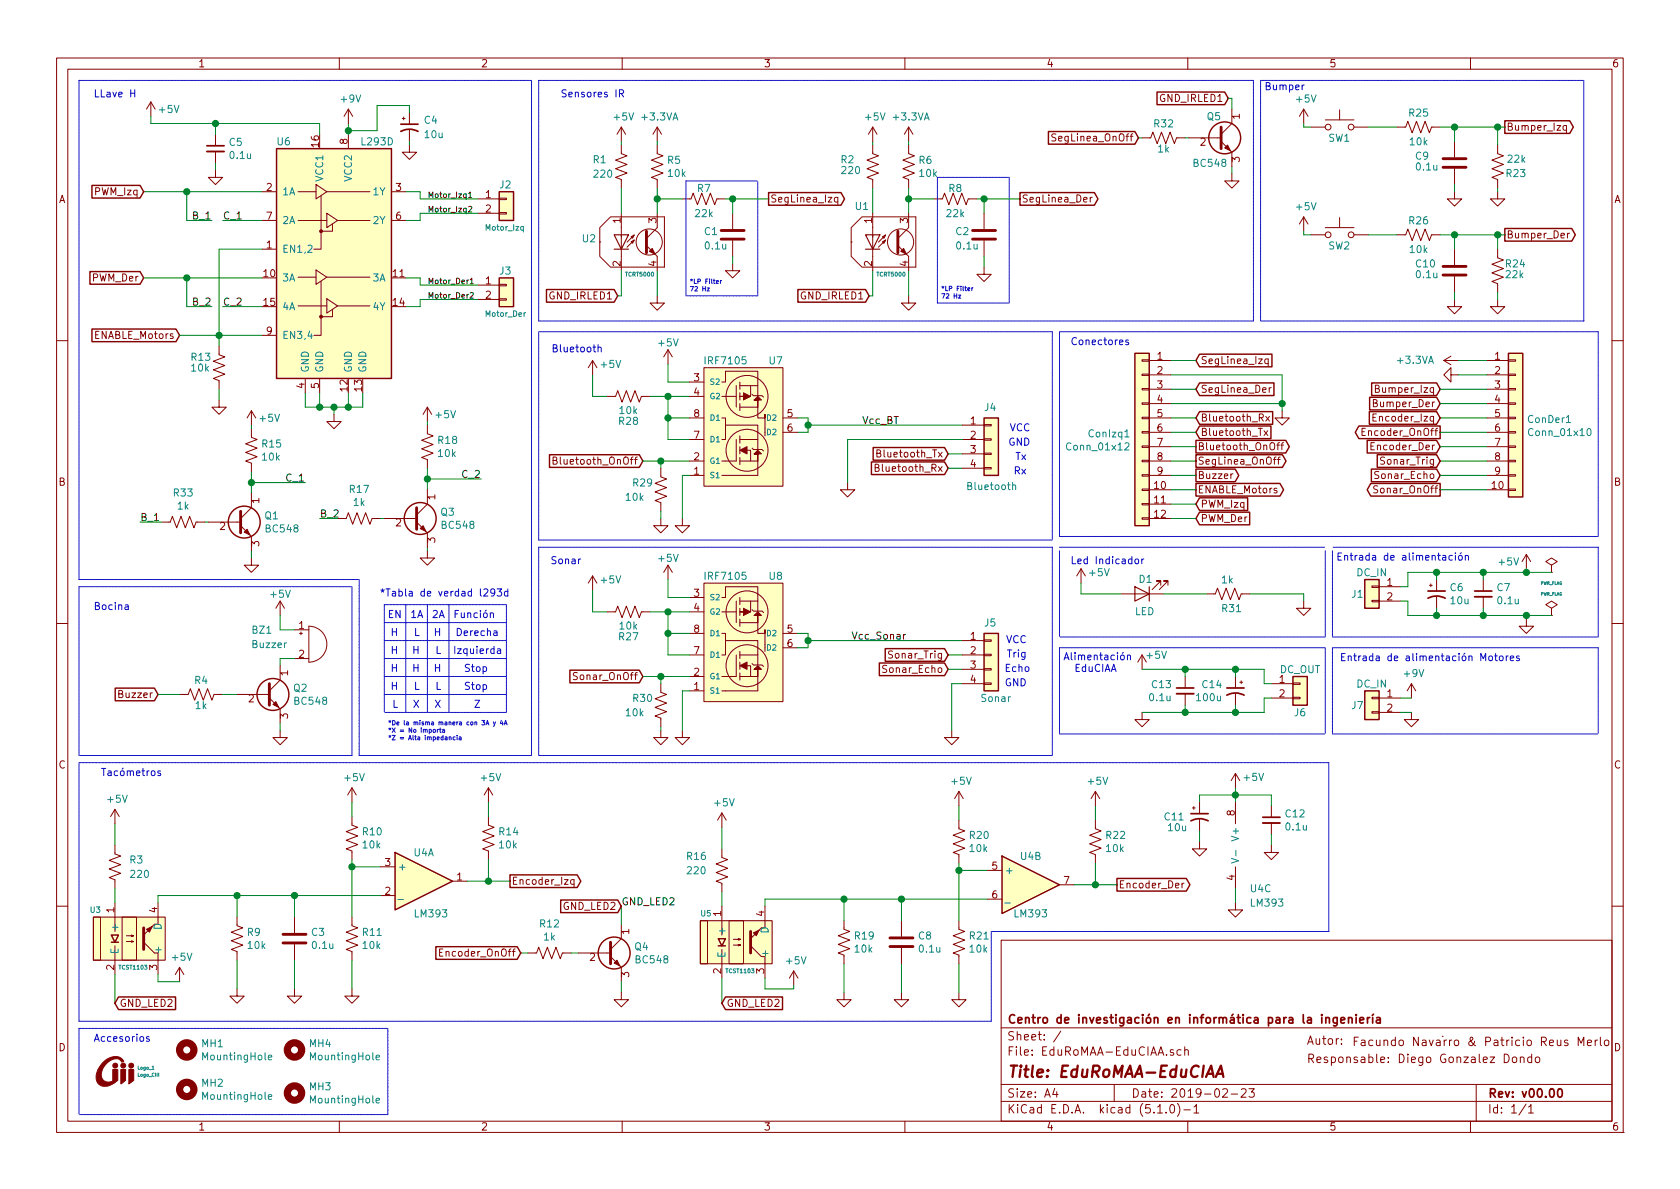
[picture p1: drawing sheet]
<svg xmlns="http://www.w3.org/2000/svg" width="297mm" height="210mm" viewBox="0 0 297 210" stroke-linecap="round" stroke-linejoin="round" font-family="sans-serif">
<defs><g id="words">
<text font-size="2.8" fill="#840000" x="178" y="190.5">Title: EduRoMAA-EduCIAA</text>
<g font-size="2.1" fill="#840000">
<text x="178" y="184">Sheet: /</text>
<text x="178" y="181">Centro de investigación en informática para la ingeniería</text>
<text x="231" y="184.8">Autor:</text>
<text x="239" y="185">Facundo Navarro &amp; Patricio Reus Merlo</text>
<text x="178" y="186.7">File: EduRoMAA-EduCIAA.sch</text>
<text x="231" y="188">Responsable:</text>
<text x="247" y="188">Diego Gonzalez Dondo</text>
<text x="178" y="196.9">KiCad E.D.A. kicad (5.1.0)-1</text>
<text x="178" y="194.1">Size: A4</text>
<text x="200" y="194.1">Date: 2019-02-23</text>
<text x="263" y="194.1">Rev: v00.00</text>
<text x="263" y="196.9">Id: 1/1</text>
</g>
<g font-size="1.8" fill="#840000">
<text x="35" y="11.9">1</text>
<text x="85" y="11.9">2</text>
<text x="135" y="11.9">3</text>
<text x="185" y="11.9">4</text>
<text x="235" y="11.9">5</text>
<text x="285" y="11.9">6</text>
<text x="205.2" y="18">GND_IRLED1</text>
<text x="219.2" y="21.1" transform="rotate(-90 219.2 21.1)">1</text>
<text x="266.3" y="23.1">Bumper_Izq</text>
<text x="56.4" y="26" transform="rotate(-90 56.4 26)">16</text>
<text x="61.5" y="25.5" transform="rotate(-90 61.5 25.5)">8</text>
<text x="186.6" y="25">SegLinea_OnOff</text>
<text x="212.2" y="25.8">2</text>
<text x="219.2" y="28.7" transform="rotate(-90 219.2 28.7)">3</text>
<text x="10.4" y="35.9">A</text>
<text x="16.8" y="34.5">PWM_Izq</text>
<text x="47.1" y="33.8">2</text>
<text x="70" y="33.8">3</text>
<text x="85.9" y="35">1</text>
<text x="136.1" y="35.8">SegLinea_Izq</text>
<text x="180.6" y="35.8">SegLinea_Der</text>
<text x="285.4" y="35.9">A</text>
<text x="47.1" y="38.9">7</text>
<text x="70" y="38.9">6</text>
<text x="85.9" y="37.6">2</text>
<text x="109.7" y="39.5" transform="rotate(-90 109.7 39.5)">1</text>
<text x="116.1" y="39.5" transform="rotate(-90 116.1 39.5)">3</text>
<text x="154.2" y="39.5" transform="rotate(-90 154.2 39.5)">1</text>
<text x="160.5" y="39.5" transform="rotate(-90 160.5 39.5)">3</text>
<text x="47.1" y="43.9">1</text>
<text x="109.7" y="47.1" transform="rotate(-90 109.7 47.1)">2</text>
<text x="116.1" y="47.1" transform="rotate(-90 116.1 47.1)">4</text>
<text x="154.2" y="47.1" transform="rotate(-90 154.2 47.1)">2</text>
<text x="160.5" y="47.1" transform="rotate(-90 160.5 47.1)">4</text>
<text x="266.3" y="42.2">Bumper_Der</text>
<text x="16.4" y="49.8">PWM_Der</text>
<text x="46.7" y="49">10</text>
<text x="69.5" y="49">11</text>
<text x="85.9" y="50.3">1</text>
<text x="85.9" y="52.8">2</text>
<text x="97.2" y="53">GND_IRLED1</text>
<text x="141.7" y="53">GND_IRLED1</text>
<text x="16.8" y="59.9">ENABLE_Motors</text>
<text x="46.7" y="54.1">15</text>
<text x="47.1" y="59.2">9</text>
<text x="69.5" y="54.1">14</text>
<text x="204.6" y="63.6">1</text>
<text x="212.2" y="64.4">SegLinea_Izq</text>
<text x="264.3" y="63.6">1</text>
<text x="53.8" y="68.7" transform="rotate(-90 53.8 68.7)">4</text>
<text x="56.4" y="68.7" transform="rotate(-90 56.4 68.7)">5</text>
<text x="61.5" y="69.2" transform="rotate(-90 61.5 69.2)">12</text>
<text x="64" y="69.2" transform="rotate(-90 64 69.2)">13</text>
<text x="122.7" y="67.4">3</text>
<text x="122.7" y="70">4</text>
<text x="204.6" y="66.2">2</text>
<text x="204.6" y="68.7">3</text>
<text x="204.6" y="71.2">4</text>
<text x="212.2" y="69.5">SegLinea_Der</text>
<text x="243.7" y="69.5">Bumper_Izq</text>
<text x="264.3" y="66.2">2</text>
<text x="264.3" y="68.7">3</text>
<text x="264.3" y="71.2">4</text>
<text x="122.7" y="77.6">7</text>
<text x="122.7" y="73.8">8</text>
<text x="139.2" y="73.8">5</text>
<text x="139.2" y="76.3">6</text>
<text x="171.6" y="75.1">1</text>
<text x="171.6" y="77.6">2</text>
<text x="204.6" y="73.8">5</text>
<text x="204.6" y="76.3">6</text>
<text x="212.2" y="77.1">Bluetooth_Tx</text>
<text x="212.2" y="74.5">Bluetooth_Rx</text>
<text x="241.3" y="77.1">Encoder_OnOff</text>
<text x="243.2" y="72">Bumper_Der</text>
<text x="243.3" y="74.5">Encoder_Izq</text>
<text x="264.3" y="73.8">5</text>
<text x="264.3" y="76.3">6</text>
<text x="98.6" y="82.2">Bluetooth_OnOff</text>
<text x="122.7" y="83.9">1</text>
<text x="122.7" y="81.4">2</text>
<text x="155.3" y="83.4">Bluetooth_Rx</text>
<text x="155.5" y="80.9">Bluetooth_Tx</text>
<text x="171.6" y="80.1">3</text>
<text x="171.6" y="82.7">4</text>
<text x="204.6" y="78.9">7</text>
<text x="204.6" y="81.4">8</text>
<text x="204.6" y="83.9">9</text>
<text x="211.7" y="79.6">Bluetooth_OnOff</text>
<text x="211.7" y="82.2">SegLinea_OnOff</text>
<text x="242.8" y="79.6">Encoder_Der</text>
<text x="244.5" y="82.2">Sonar_Trig</text>
<text x="264.3" y="78.9">7</text>
<text x="264.3" y="81.4">8</text>
<text x="264.3" y="83.9">9</text>
<text x="10.4" y="85.9">B</text>
<text x="45.8" y="89" transform="rotate(-90 45.8 89)">1</text>
<text x="77" y="88.4" transform="rotate(-90 77 88.4)">1</text>
<text x="204.1" y="86.5">10</text>
<text x="204.1" y="89">11</text>
<text x="211.7" y="84.7">Buzzer</text>
<text x="211.7" y="87.2">ENABLE_Motors</text>
<text x="212.2" y="89.8">PWM_Izq</text>
<text x="243.4" y="87.2">Sonar_OnOff</text>
<text x="243.5" y="84.7">Sonar_Echo</text>
<text x="263.8" y="86.5">10</text>
<text x="285.4" y="85.9">B</text>
<text x="38.9" y="93.7">2</text>
<text x="70" y="93.1">2</text>
<text x="77" y="96" transform="rotate(-90 77 96)">3</text>
<text x="204.1" y="91.6">12</text>
<text x="212.2" y="92.3">PWM_Der</text>
<text x="45.8" y="96.6" transform="rotate(-90 45.8 96.6)">3</text>
<text x="122.7" y="105.5">3</text>
<text x="245.3" y="103.6">1</text>
<text x="245.3" y="106.2">2</text>
<text x="52.9" y="111.2">1</text>
<text x="122.7" y="108.1">4</text>
<text x="122.7" y="111.9">8</text>
<text x="139.2" y="111.9">5</text>
<text x="171.6" y="113.2">1</text>
<text x="50.9" y="119.5" transform="rotate(-90 50.9 119.5)">1</text>
<text x="52.9" y="116.3">2</text>
<text x="122.7" y="119.5">2</text>
<text x="122.7" y="115.7">7</text>
<text x="139.2" y="114.4">6</text>
<text x="156.5" y="119">Sonar_Echo</text>
<text x="157.5" y="116.5">Sonar_Trig</text>
<text x="171.6" y="115.7">2</text>
<text x="171.6" y="118.2">3</text>
<text x="21.4" y="123.4">Buzzer</text>
<text x="44" y="124.2">2</text>
<text x="101.9" y="120.3">Sonar_OnOff</text>
<text x="122.7" y="122">1</text>
<text x="171.6" y="120.8">4</text>
<text x="226.2" y="120.8">1</text>
<text x="226.2" y="123.3">2</text>
<text x="245.3" y="123.3">1</text>
<text x="245.3" y="125.9">2</text>
<text x="50.9" y="127.1" transform="rotate(-90 50.9 127.1)">3</text>
<text x="10.4" y="135.9">C</text>
<text x="285.4" y="135.9">C</text>
<text x="218.3" y="144.2" transform="rotate(-90 218.3 144.2)">8</text>
<text x="68.1" y="153.2">3</text>
<text x="80.8" y="155.7">1</text>
<text x="175.4" y="153.8">5</text>
<text x="218.3" y="155.7" transform="rotate(-90 218.3 155.7)">4</text>
<text x="20.2" y="161.4" transform="rotate(-90 20.2 161.4)">1</text>
<text x="27.8" y="161.4" transform="rotate(-90 27.8 161.4)">4</text>
<text x="68.1" y="158.2">2</text>
<text x="90.4" y="156.5">Encoder_Izq</text>
<text x="99.6" y="160.9">GND_LED2</text>
<text x="175.4" y="158.9">6</text>
<text x="188.1" y="156.3">7</text>
<text x="197.7" y="157.1">Encoder_Der</text>
<text x="111.3" y="165.2" transform="rotate(-90 111.3 165.2)">1</text>
<text x="127.5" y="162" transform="rotate(-90 127.5 162)">1</text>
<text x="135.1" y="162" transform="rotate(-90 135.1 162)">4</text>
<text x="20.2" y="171.5" transform="rotate(-90 20.2 171.5)">2</text>
<text x="27.8" y="171.5" transform="rotate(-90 27.8 171.5)">3</text>
<text x="78.2" y="169.2">Encoder_OnOff</text>
<text x="104.3" y="169.9">2</text>
<text x="111.3" y="172.8" transform="rotate(-90 111.3 172.8)">3</text>
<text x="127.5" y="172.2" transform="rotate(-90 127.5 172.2)">2</text>
<text x="135.1" y="172.2" transform="rotate(-90 135.1 172.2)">3</text>
<text x="21.1" y="178">GND_LED2</text>
<text x="128.4" y="178">GND_LED2</text>
<text x="10.4" y="185.9">D</text>
<text x="285.4" y="185.9">D</text>
<text x="35" y="199.9">1</text>
<text x="85" y="199.9">2</text>
<text x="135" y="199.9">3</text>
<text x="185" y="199.9">4</text>
<text x="235" y="199.9">5</text>
<text x="285" y="199.9">6</text>
</g>
<g font-size="1.8" fill="#0000c2">
<text x="16.5" y="17.2">LLave H</text>
<text x="99.1" y="17.2">Sensores IR</text>
<text x="223.5" y="15.9">Bumper</text>
<text x="98.4" y="62.3">Bluetooth</text>
<text x="189.2" y="61">Conectores</text>
<text x="178.5" y="76.3">VCC</text>
<text x="178.3" y="78.8">GND</text>
<text x="179.3" y="83.9">Rx</text>
<text x="179.6" y="81.4">Tx</text>
<text x="97.9" y="99.8">Sonar</text>
<text x="189.2" y="99.8">Led Indicador</text>
<text x="236.2" y="99.1">Entrada de alimentación</text>
<text x="16.5" y="107.9">Bocina</text>
<text x="71" y="105.5">*Tabla de verdad l293d</text>
<text x="68.7" y="109.3">EN</text>
<text x="69.2" y="112.5">H</text>
<text x="72.7" y="109.3">1A</text>
<text x="73.2" y="112.5">L</text>
<text x="76.5" y="109.3">2A</text>
<text x="76.8" y="112.5">H</text>
<text x="80.7" y="109.3">Función</text>
<text x="81.3" y="112.5">Derecha</text>
<text x="177.9" y="113.7">VCC</text>
<text x="69.2" y="115.6">H</text>
<text x="69.2" y="118.8">H</text>
<text x="73" y="115.6">H</text>
<text x="73" y="118.8">H</text>
<text x="76.8" y="118.8">H</text>
<text x="77" y="115.6">L</text>
<text x="81.1" y="115.6">Izquierda</text>
<text x="82.4" y="118.8">Stop</text>
<text x="177.9" y="118.8">Echo</text>
<text x="178.3" y="116.3">Trig</text>
<text x="188" y="116.8">Alimentación</text>
<text x="188.9" y="118.8">EduCIAA</text>
<text x="236.9" y="116.9">Entrada de alimentación Motores</text>
<text x="69.2" y="122">H</text>
<text x="69.4" y="125.2">L</text>
<text x="73.1" y="125.2">X</text>
<text x="73.2" y="122">L</text>
<text x="76.9" y="125.2">X</text>
<text x="77" y="122">L</text>
<text x="82.4" y="122">Stop</text>
<text x="84" y="125.2">Z</text>
<text x="177.7" y="121.4">GND</text>
<text x="17.8" y="137.2">Tacómetros</text>
<text x="16.5" y="184.2">Accesorios</text>
</g>
<g font-size="1.8" fill="#008484">
<text x="28.2" y="20">+5V</text>
<text x="60.4" y="18.1">+9V</text>
<text x="75.1" y="21.9">C4</text>
<text x="108.6" y="21.3">+5V</text>
<text x="113.6" y="21.3">+3.3VA</text>
<text x="153.1" y="21.3">+5V</text>
<text x="158.1" y="21.3">+3.3VA</text>
<text x="204.1" y="22.5">R32</text>
<text x="213.5" y="21.3">Q5</text>
<text x="229.3" y="18.1">+5V</text>
<text x="249.2" y="20.6">R25</text>
<text x="40.6" y="25.8">C5</text>
<text x="40.8" y="28.1">0.1u</text>
<text x="49" y="25.7">U6</text>
<text x="64" y="25.7">L293D</text>
<text x="75.2" y="24.4">10u</text>
<text x="104.9" y="28.9">R1</text>
<text x="118.1" y="29">R5</text>
<text x="148.7" y="28.9">R2</text>
<text x="162.5" y="29">R6</text>
<text x="204.8" y="27">1k</text>
<text x="211.2" y="29.5">BC548</text>
<text x="234.9" y="25.1">SW1</text>
<text x="249.4" y="25.7">10k</text>
<text x="250.3" y="28.2">C9</text>
<text x="266.6" y="28.8">22k</text>
<text x="49.9" y="34.5">1A</text>
<text x="57.1" y="32" transform="rotate(-90 57.1 32)">VCC1</text>
<text x="62.2" y="32" transform="rotate(-90 62.2 32)">VCC2</text>
<text x="66" y="34.5">1Y</text>
<text x="88.4" y="33.3">J2</text>
<text x="105.1" y="31.4">220</text>
<text x="118.2" y="31.3">10k</text>
<text x="123.3" y="34">R7</text>
<text x="148.9" y="30.8">220</text>
<text x="162.6" y="31.3">10k</text>
<text x="167.8" y="34">R8</text>
<text x="250.5" y="30.1">0.1u</text>
<text x="266.4" y="31.3">R23</text>
<text x="49.9" y="39.6">2A</text>
<text x="66" y="39.6">2Y</text>
<text x="123" y="38.4">22k</text>
<text x="124.6" y="41.6">C1</text>
<text x="151.3" y="37.1">U1</text>
<text x="167.4" y="38.4">22k</text>
<text x="169" y="41.6">C2</text>
<text x="229.3" y="37.2">+5V</text>
<text x="249.2" y="39.7">R26</text>
<text x="49.9" y="44.7">EN1,2</text>
<text x="103" y="42.8">U2</text>
<text x="124.8" y="44.1">0.1u</text>
<text x="169.2" y="44.1">0.1u</text>
<text x="234.9" y="44.1">SW2</text>
<text x="249.4" y="44.7">10k</text>
<text x="250.4" y="47.3">C10</text>
<text x="266.3" y="47.3">R24</text>
<text x="49.9" y="49.8">3A</text>
<text x="65.9" y="49.8">3A</text>
<text x="88.4" y="48.6">J3</text>
<text x="250.5" y="49.2">0.1u</text>
<text x="266.3" y="49.2">22k</text>
<text x="49.9" y="54.9">4A</text>
<text x="49.9" y="59.9">EN3,4</text>
<text x="66" y="54.9">4Y</text>
<text x="33.9" y="63.8">R13</text>
<text x="33.9" y="65.7">10k</text>
<text x="54.6" y="65.9" transform="rotate(-90 54.6 65.9)">GND</text>
<text x="57.1" y="65.9" transform="rotate(-90 57.1 65.9)">GND</text>
<text x="62.2" y="65.9" transform="rotate(-90 62.2 65.9)">GND</text>
<text x="64.8" y="65.9" transform="rotate(-90 64.8 65.9)">GND</text>
<text x="106.3" y="65.1">+5V</text>
<text x="116.5" y="61.3">+5V</text>
<text x="124.9" y="64.4">IRF7105</text>
<text x="136" y="64.4">U7</text>
<text x="247.2" y="64.3">+3.3VA</text>
<text x="46" y="74.6">+5V</text>
<text x="77.1" y="74">+5V</text>
<text x="109.5" y="75.1">R28</text>
<text x="109.6" y="73.2">10k</text>
<text x="174.1" y="72.7">J4</text>
<text x="192.7" y="77.3">ConIzq1</text>
<text x="270.3" y="74.8">ConDer1</text>
<text x="270.6" y="77.1">Conn_01x10</text>
<text x="46.4" y="79.1">R15</text>
<text x="46.4" y="81.5">10k</text>
<text x="77.5" y="78.5">R18</text>
<text x="77.5" y="80.8">10k</text>
<text x="188.9" y="79.6">Conn_01x12</text>
<text x="30.8" y="87.8">R33</text>
<text x="61.9" y="87.2">R17</text>
<text x="62.5" y="89.5">1k</text>
<text x="110.7" y="88.6">10k</text>
<text x="112" y="86">R29</text>
<text x="171.2" y="86.7">Bluetooth</text>
<text x="31.4" y="90.1">1k</text>
<text x="46.9" y="91.8">Q1</text>
<text x="47.1" y="94.2">BC548</text>
<text x="78" y="91.2">Q3</text>
<text x="78.2" y="93.5">BC548</text>
<text x="116.5" y="99.4">+5V</text>
<text x="192.7" y="101.9">+5V</text>
<text x="239.9" y="101.9">DC_IN</text>
<text x="265.1" y="100">+5V</text>
<text x="47.9" y="105.7">+5V</text>
<text x="106.3" y="103.2">+5V</text>
<text x="124.9" y="102.5">IRF7105</text>
<text x="136" y="102.5">U8</text>
<text x="201.4" y="103.1">D1</text>
<text x="216.1" y="103.2">1k</text>
<text x="239" y="105.7">J1</text>
<text x="256.4" y="104.5">C6</text>
<text x="256.6" y="106.9">10u</text>
<text x="264.7" y="104.5">C7</text>
<text x="264.9" y="106.9">0.1u</text>
<text x="44.6" y="112.1">BZ1</text>
<text x="109.5" y="113.2">R27</text>
<text x="109.6" y="111.3">10k</text>
<text x="174.1" y="110.8">J5</text>
<text x="200.6" y="108.8">LED</text>
<text x="216.1" y="108.2">R31</text>
<text x="44.7" y="114.6">Buzzer</text>
<text x="202.8" y="116.5">+5V</text>
<text x="226.2" y="119">DC_OUT</text>
<text x="248.3" y="119.7">+9V</text>
<text x="34.4" y="120.9">R4</text>
<text x="34.6" y="125.4">1k</text>
<text x="51.9" y="122.3">Q2</text>
<text x="52.2" y="124.6">BC548</text>
<text x="112" y="124.1">R30</text>
<text x="173.6" y="124.1">Sonar</text>
<text x="203.4" y="124">0.1u</text>
<text x="203.7" y="121.7">C13</text>
<text x="211.7" y="124">100u</text>
<text x="212.6" y="121.7">C14</text>
<text x="239" y="125.4">J7</text>
<text x="239.9" y="121.6">DC_IN</text>
<text x="110.7" y="126.7">10k</text>
<text x="228.9" y="126.7">J6</text>
<text x="19.1" y="142">+5V</text>
<text x="61" y="138.1">+5V</text>
<text x="85.1" y="138.1">+5V</text>
<text x="126.4" y="142.6">+5V</text>
<text x="168.3" y="138.8">+5V</text>
<text x="192.5" y="138.8">+5V</text>
<text x="220" y="138.1">+5V</text>
<text x="64.2" y="147.7">R10</text>
<text x="88.3" y="147.7">R14</text>
<text x="171.5" y="148.4">R20</text>
<text x="195.6" y="148.4">R22</text>
<text x="206" y="145.1">C11</text>
<text x="206.6" y="147">10u</text>
<text x="219.1" y="148.4" transform="rotate(-90 219.1 148.4)">V+</text>
<text x="227.4" y="144.5">C12</text>
<text x="227.5" y="146.9">0.1u</text>
<text x="23" y="152.7">R3</text>
<text x="23.2" y="155.2">220</text>
<text x="64.2" y="150">10k</text>
<text x="70.4" y="153.9">+</text>
<text x="73.2" y="151.4">U4A</text>
<text x="88.3" y="150">10k</text>
<text x="121.5" y="152.1">R16</text>
<text x="121.6" y="154.6">220</text>
<text x="171.5" y="150.7">10k</text>
<text x="177.7" y="154.6">+</text>
<text x="180.5" y="152.1">U4B</text>
<text x="195.7" y="150.7">10k</text>
<text x="70.4" y="159">_</text>
<text x="177.7" y="159.6">_</text>
<text x="221.1" y="157.8">U4C</text>
<text x="221.3" y="160.3">LM393</text>
<text x="21" y="164.2" transform="rotate(-90 21 164.2)">+</text>
<text x="28.6" y="164.5" transform="rotate(-90 28.6 164.5)">D</text>
<text x="43.8" y="165.5">R9</text>
<text x="43.9" y="167.8">10k</text>
<text x="55.1" y="165.5">C3</text>
<text x="55.3" y="167.8">0.1u</text>
<text x="64.2" y="165.5">R11</text>
<text x="64.2" y="167.8">10k</text>
<text x="73.5" y="162.2">LM393</text>
<text x="95.5" y="164">R12</text>
<text x="96.2" y="166.3">1k</text>
<text x="128.3" y="164.9" transform="rotate(-90 128.3 164.9)">+</text>
<text x="135.9" y="165.1" transform="rotate(-90 135.9 165.1)">D</text>
<text x="151.2" y="166.1">R19</text>
<text x="162.4" y="166.1">C8</text>
<text x="171.5" y="166.1">R21</text>
<text x="179.5" y="162.2">LM393</text>
<text x="21" y="168.8" transform="rotate(-90 21 168.8)">E</text>
<text x="28.6" y="168.8" transform="rotate(-90 28.6 168.8)">+</text>
<text x="30.5" y="169.9">+5V</text>
<text x="112.3" y="168">Q4</text>
<text x="112.5" y="170.4">BC548</text>
<text x="128.3" y="169.4" transform="rotate(-90 128.3 169.4)">E</text>
<text x="135.9" y="169.4" transform="rotate(-90 135.9 169.4)">+</text>
<text x="139.1" y="170.5">+5V</text>
<text x="151.2" y="168.4">10k</text>
<text x="162.6" y="168.4">0.1u</text>
<text x="171.5" y="168.4">10k</text>
<text x="35.7" y="185.2">MH1</text>
<text x="54.8" y="185.2">MH4</text>
<text x="36" y="187.5">MountingHole</text>
<text x="55.1" y="187.5">MountingHole</text>
<text x="35.7" y="192.2">MH2</text>
<text x="36" y="194.5">MountingHole</text>
<text x="54.8" y="192.8">MH3</text>
<text x="55.1" y="195.1">MountingHole</text>
</g>
<g font-size="1.8">
<text x="34.2" y="38.8">B_1</text>
<text x="39.4" y="38.8">C_1</text>
<text x="34.2" y="54">B_2</text>
<text x="39.4" y="54">C_2</text>
<text x="152.4" y="75">Vcc_BT</text>
<text x="50.7" y="85.2">C_1</text>
<text x="81.8" y="84.5">C_2</text>
<text x="24.8" y="92.1">B_1</text>
<text x="56.5" y="91.5">B_2</text>
<text x="150.5" y="113.1">Vcc_Sonar</text>
<text x="109.9" y="160.1">GND_LED2</text>
</g>
<g font-size="1.4">
<text x="75.6" y="35">Motor_Izq1</text>
<text x="75.6" y="37.5">Motor_Izq2</text>
<text x="75.6" y="50.2">Motor_Der1</text>
<text x="75.6" y="52.8">Motor_Der2</text>
</g>
<g font-size="1.4" fill="#008484">
<text x="86" y="40.8">Motor_Izq</text>
<text x="85.9" y="56">Motor_Der</text>
<text x="125.5" y="68">S2</text>
<text x="125.5" y="70.6">G2</text>
<text x="125.5" y="74.4">D1</text>
<text x="135.7" y="74.4">D2</text>
<text x="135.7" y="76.9">D2</text>
<text x="125.5" y="82">G1</text>
<text x="125.5" y="78.2">D1</text>
<text x="125.5" y="84.6">S1</text>
<text x="125.5" y="106.1">S2</text>
<text x="125.5" y="108.7">G2</text>
<text x="125.5" y="112.5">D1</text>
<text x="135.7" y="112.5">D2</text>
<text x="125.5" y="116.3">D1</text>
<text x="135.7" y="115">D2</text>
<text x="125.5" y="122.7">S1</text>
<text x="125.5" y="120.1">G1</text>
<text x="16" y="161.4">U3</text>
<text x="124" y="162">U5</text>
</g>
<g font-size="1.1" fill="#0000c2">
<text x="121.9" y="50.2">*LP Filter</text>
<text x="121.9" y="51.5">72 Hz</text>
<text x="166.4" y="51.5">*LP Filter</text>
<text x="166.4" y="52.8">72 Hz</text>
<text x="68.6" y="128.2">*De la misma manera con 3A y 4A</text>
<text x="68.6" y="129.6">*X = No importa</text>
<text x="68.6" y="130.9">*Z = Alta impedancia</text>
</g>
<g font-size="1" fill="#008484">
<text x="110.7" y="48.9">TCRT5000</text>
<text x="155.1" y="48.9">TCRT5000</text>
<text x="21.2" y="171.4">TCST1103</text>
<text x="128.5" y="172.1">TCST1103</text>
</g>
<g font-size=".8" fill="#008484">
<text x="24.4" y="189.1">Logo_1</text>
<text x="24.4" y="190.4">Logo_CIII</text>
</g>
<g font-size=".7" fill="#008484">
<text x="272.3" y="103.4">PWR_FLAG</text>
<text x="272.3" y="105.3">PWR_FLAG</text>
</g>
</g></defs>
<g fill="none" stroke="#840000" stroke-width=".18">
<path d="M10 10.3h277v189.9h-277zM12 12.2h273v186.1h-273zM26.7 18l-.8 1.3M26.7 18v2.6M26.7 18l.7 1.3M60 10.3v1.9M61.6 19.3v2.5M61.6 19.3l-.8 1.3M61.6 19.3l.8 1.3M72.4 19.9v2.1M110 10.3v1.9M160 10.3v1.9"/>
<path d="M210 10.3v1.9M217.8 19.3v2.5l-1.9 1.9M230.5 19.3l-.8 1.3M230.5 19.3v2.5M230.5 19.3l.8 1.3M236.9 19.4v1.8M260 10.3v1.9M38.1 30.1v1.3h1.3l-1.3 1.2-1.3-1.2h1.3M38.1 23.7v2.1M38.1 26.8v2M46.4 39h2.5M46.4 33.9h2.5"/>
<path d="M52.7 39h5.1M52.7 33.9h3.2M55.9 32.6l1.9 1.3-1.9 1.3zM56.8 34.7v9.4h-1.3M57.8 37.7l1.9 1.3-1.9 1.3zM57.8 33.9h7.6M58.8 39.6v1.3h-2M59.7 39h5.7M61.6 23.7v2.6M69.2 39h2.6M69.2 33.9h2.6M71.1 20.9h.5"/>
<path d="M71.4 20.7v.5M72.4 25.6v1.3h1.3l-1.3 1.3-1.3-1.3h1.3M72.4 23v2M84.5 35.2h3.8M84.5 37.7h3.8M88.3 37.6h1.2v.2h-1.2zM88.3 35h1.2v.3h-1.2zM109.9 25.6v1.6l1 .4-2.1 .7 2.1 .8-2.1 .7 2.1 .8-2.1 .8 1.1 .3v1.6M109.9 22.5v2.5M109.9 37.7v10.2M109.9 22.5l-.8 1.2M109.9 22.5l.7 1.2"/>
<path d="M116.2 25.6v1.6l1 .4-2 .7 2 .8-2 .7 2 .8-2 .8 1 .3v1.6M116.2 37.7v2.6l-1.9 1.9M116.2 22.5v2.5M116.2 22.5l-.8 1.2M116.2 22.5l.8 1.2M120.6 35.2h1.6l.4-1 .7 2 .8-2 .7 2 .8-2 .8 2 .3-1h1.6M129.5 37.7v2.8M148.1 34.9h-.3l-.3 .2 .2 .6h.4M148.1 34.9v1.3M154.3 25.6v1.6l1 .4-2 .7 2 .8-2 .7 2 .8-2 .8 1 .3v1.6M154.3 22.5v2.5M154.3 37.7v10.2"/>
<path d="M154.3 22.5l-.8 1.2M154.3 22.5l.8 1.2M160.7 25.6v1.6l1 .4-2.1 .7 2.1 .8-2.1 .7 2.1 .8-2.1 .8 1.1 .3v1.6M160.7 22.5v2.5M160.7 37.7v2.6l-2 1.9M160.7 22.5l-.8 1.2M160.7 22.5l.7 1.2M165.1 35.2h1.5l.4-1 .8 2 .7-2 .8 2 .8-2 .7 2 .4-1h1.5M174 37.7v2.8M186.7 23.7h-.5l-.2 .2 .1 .3 .5 .3v.3l-.1 .1h-.5M192.8 34.9v.8M193.1 34.9h-.2l-.1 .2"/>
<path d="M201.9 24.4h1.6l.3-1 .8 2 .8-2 .7 2 .8-2 .7 2 .4-1h1.5M210.2 24.4h5.7M215.9 25l1.9 1.9v2.6M217.8 30.7v1.3h1.3l-1.3 1.3-1.3-1.3h1.3M230.5 38.3v2.6M230.5 38.3l-.8 1.3M230.5 38.3l.8 1.3M231.8 22.5h2.5M234.3 21.2h5.1M236.9 38.5v1.8M239.4 22.5h2.5M247 22.5h1.5l.4-1 .8 2 .7-2 .8 2 .8-2 .7 2 .4-1h1.5"/>
<path d="M257.2 33.9v1.3h1.2l-1.2 1.2-1.3-1.2h1.3M257.2 25v2.8M257.2 29.8v2.8M264.8 25.6v1.6l1 .4-2 .7 2 .8-2 .7 2 .8-2 .8 1 .3v1.6M264.8 33.9v1.3h1.3l-1.3 1.2-1.3-1.2h1.3M277 22.2h-.4l-.2 .2 .1 .6h.5M277 22.2v1.3M46.4 44.1h2.5M46.4 59.3h2.5M52.7 54.1h5.1M52.7 49h3.2M55.9 47.7l1.9 1.3-1.9 1.3z"/>
<path d="M56.8 49.8v9.5h-1.3M57.8 52.8l1.9 1.3-1.9 1.3zM57.8 49h7.6M58.8 54.7v1.3h-2M59.7 54.1h5.7M84.5 50.4h3.8M84.5 53h3.8M88.3 52.8h1.2v.3h-1.2zM88.3 50.3h1.2v.2h-1.2zM106 42.8h.1M106 40.3l1.9-2h9.6v8.9h-9.6l-1.9-1.9zM111.9 42.8l-.1 .1"/>
<path d="M111.9 41.9l-.1 .1M112.1 42.5l-.5 .3 .1 .1M112.1 41.6l-.5 .3 .1 .1M112.1 42.5l-.3 .5-.1-.1M112.1 41.6l-.3 .5-.1-.1M112.1 42.4l-1.2 1.3M112.1 41.5l-1.2 1.3M116.2 52.3v1.3h1.3l-1.3 1.3-1.3-1.3h1.3M116.2 45.3v2.6M129.5 46.6v1.3h1.3l-1.3 1.2-1.2-1.2h1.2M129.5 42.5v2.8M150.5 42.8h.1"/>
<path d="M150.5 40.3l1.9-2h9.5v8.9h-9.5l-1.9-1.9zM156.3 42.8l-.1 .1M156.3 41.9l-.1 .1M156.5 42.5l-.5 .3 .1 .1M156.5 41.6l-.5 .3 .1 .1M156.6 42.5l-.3 .5-.2-.1M156.6 41.6l-.3 .5-.2-.1M156.6 42.4l-1.3 1.3M156.6 41.5l-1.3 1.3M160.7 52.3v1.3h1.2l-1.2 1.3-1.3-1.3h1.3M160.7 45.3v2.6M174 47.2v1.3h1.3l-1.3 1.3-1.3-1.3h1.3"/>
<path d="M174 42.5v2.8M231.8 41.5h2.5M234.3 40.3h5.1M239.4 41.5h2.5M247 41.5h1.5l.4-1 .8 2 .7-2 .8 2 .8-2 .7 2 .4-1h1.5M257.2 53v1.2h1.2l-1.2 1.3-1.3-1.3h1.3M257.2 44.1v2.8M257.2 48.9v2.8M264.8 44.1v1.5l1 .4-2 .7 2 .8-2 .8 2 .7-2 .8 1 .4v1.5M264.8 53v1.2h1.3l-1.3 1.3-1.3-1.3h1.3M277.1 41.2v.9M277.5 41.2l-.4 .3"/>
<path d="M10 60.2h2M38.7 61.2v1.5l1.1 .4-2.1 .8 2.1 .7-2.1 .8 2.1 .8-2.1 .7 1 .4v1.5M38.7 70.7v1.3h1.3l-1.3 1.3-1.2-1.3h1.2M44.4 75.8v1.5l1.1 .4-2.1 .8 2.1 .7-2.1 .8 2.1 .8-2.1 .7 1 .4v1.5M44.4 72.6v2.6M44.4 72.6l-.7 1.3M44.4 72.6l.8 1.3M54 66.9v2.6M56.5 66.9v2.6M59.1 73.3v1.2h1.2l-1.2 1.3-1.3-1.3h1.3M75.6 75.2v1.5l1 .4-2.1 .7 2.1 .8-2.1 .8 2.1 .7-2.1 .8 1.1 .4v1.5M75.6 72v2.5"/>
<path d="M75.6 72l-.8 1.3M75.6 72l.7 1.3M104.8 63.7l-.8 1.3M104.8 63.7v2.6M104.8 63.7l.7 1.3M107.3 70.1h1.5l.4-1 .8 2 .7-2 .8 2 .8-2 .7 2 .4-1h1.5M118.1 61.8l-.8 1.3M118.1 61.8v2.6M118.1 61.8l.8 1.3M121.9 70.1h2.6M121.9 67.6h2.6M121.9 73.9h2.6"/>
<path d="M121.9 77.7h2.6M124.5 65h13.9v21h-13.9zM127.6 67.6h.7v-1.9h5.7v2.5h-3.2M127.6 73.9h.7v1.3h5.7v2.5h-3.2M127.6 70.1h2.6M128.3 75.2v2.5h-.7M130.2 68.2v3.8M130.2 77.7v3.8h-2.6M130.8 72h3.2v1.9h1.3v-.6v3.8M130.8 67.6v1.2M130.8 69.5v1.2M130.8 71.4v1.2"/>
<path d="M130.8 77.1v1.3M130.8 79v1.3M132.1 79.6h.6v1.9M132.7 68.2v1.9M133 69.7l.2 .3h.8M133 79.2l.2 .3h.8M134 70h.7l.3 .2M134 79.5h.7l.3 .3M134 68.2v1.8M134 77.7v1.8M138.4 73.9h2.6M138.4 76.4h2.6"/>
<path d="M165.9 80l.7 .8M166.6 80l-.7 .8M170.2 77.7h3.8M170.2 75.2h3.8M174 77.6h1.3v.2h-1.3zM174 75.1h1.3v.2h-1.3zM201.9 78.9h1.3v.2h-1.3zM201.9 76.3h1.3v.3h-1.3zM201.9 73.8h1.3v.2h-1.3zM201.9 71.2h1.3v.3h-1.3zM201.9 68.7h1.3v.3h-1.3zM201.9 66.2h1.3v.2h-1.3z"/>
<path d="M201.9 63.6h1.3v.3h-1.3zM203.2 73.9h3.8M203.2 76.4h3.8M203.2 63.7h3.8M203.2 66.3h3.8M203.2 68.8h3.8M203.2 71.4h3.8M203.2 79h3.8M223.5 76.2l.7 .8M223.8 73.6l.7 .9M224.2 76.2l-.7 .8M224.2 63.5h-.3l-.3 .2 .1 .6h.5"/>
<path d="M224.2 63.5v1.2M224.4 68.5v.9M224.5 73.6l-.7 .9M224.8 68.5l-.3 .1-.1 .2M225.8 78.7h.4M226.2 78.3l-.3 .2v1M226.5 78.7h.4M226.7 72.6v1.3h-1.3l1.3 1.3 1.3-1.3h-1.3M226.9 78.3l-.3 .2v1M240.8 76.3h.4M241.4 75.7h-.6v1.3h.6M242.7 73.8h.5"/>
<path d="M243.2 68.7h.5l.1-.2v-.3l-.6-.1v1.3h.5l.1-.1 .1-.3-.3-.3M243.4 73.2h-.7v1.3h.7M255.3 63.7l1.2 .8M255.3 63.7h2.5M256.5 66.3v-1.3l-1.2 1.3 1.2 1.3v-1.3h1.3M256.5 63l-1.2 .7M262.9 73.9h3.8M262.9 76.4h3.8M262.9 63.7h3.8M262.9 66.3h3.8M262.9 68.8h3.8M262.9 71.4h3.8"/>
<path d="M262.9 79h3.8M266.7 78.9h1.3v.2h-1.3zM266.7 76.3h1.3v.3h-1.3zM266.7 73.8h1.3v.2h-1.3zM266.7 71.2h1.3v.3h-1.3zM266.7 68.7h1.3v.3h-1.3zM266.7 66.2h1.3v.2h-1.3zM266.7 63.6h1.3v.3h-1.3zM285 60.2h2M28.6 92.3h1.5l.4-1 .7 2 .8-2 .8 2 .7-2 .8 2 .4-1h1.5M36.8 92.3h5.7M42.5 93l1.9 1.9v2.5"/>
<path d="M44.4 98.7v1.2h1.3l-1.3 1.3-1.2-1.3h1.2M44.4 87.2v2.6l-1.9 1.9M59.7 91.7h1.5l.4-1 .8 2 .7-2 .8 2 .7-2 .8 2 .4-1h1.5M67.9 91.7h5.8M73.7 92.3l1.9 1.9v2.6M75.6 97.4v1.3h1.2l-1.2 1.2-1.3-1.2h1.3M75.6 86.6v2.5l-1.9 2M97.8 81.4h.5l.2-.2-.1-.3-.6-.1v1.3h.5l.2-.2v-.2l-.3-.3M112.2 81.2h.5M112.7 80.8l-.3 .2v1.1M116.8 82.8v1.5l1.1 .4-2.1 .8 2.1 .7-2.1 .8 2.1 .8-2.1 .7 1 .4v1.5M116.8 91.7v1.3h1.3l-1.3 1.2-1.2-1.2h1.2"/>
<path d="M118.1 99.9v2.6M118.1 99.9l-.8 1.3M118.1 99.9l.8 1.3M120.6 91.7v1.3h1.3l-1.3 1.2-1.2-1.2h1.2M121.9 81.5h2.6M121.9 84.1h2.6M130.8 81.5h3.2v2.6h-6.4M130.8 80.9v1.3M149.9 85.3v1.3h1.2l-1.2 1.3-1.3-1.3h1.3M154.7 82.7l.6-.1 .1-.2-.1-.2-.6-.1v1.3h.5l.2-.2v-.3l-.3-.2M155 80.2l.6-.1 .1-.2-.1-.2-.6-.2v1.3h.5l.2-.1 .1-.3-.4-.2M165.9 82.5l.7 .9"/>
<path d="M166.6 82.5l-.7 .9M170.2 80.3h3.8M170.2 82.8h3.8M174 82.7h1.3v.2h-1.3zM174 80.1h1.3v.3h-1.3zM201.9 91.6h1.3v.2h-1.3zM201.9 89h1.3v.3h-1.3zM201.9 86.5h1.3v.2h-1.3zM201.9 83.9h1.3v.3h-1.3zM201.9 81.4h1.3v.3h-1.3zM203.2 91.7h3.8M203.2 81.5h3.8"/>
<path d="M203.2 84.1h3.8M203.2 86.6h3.8M203.2 89.1h3.8M218 83.8l-.4 .2M225.1 81.2h.5M225.6 80.8l-.3 .2v1.1M225.8 86.4l-.3-.1-.3 .2 .1 .2 .5 .1v.3h-.6M225.9 81.2h.4M226.3 80.8l-.3 .2v1.1M262.9 81.5h3.8M262.9 84.1h3.8M262.9 86.6h3.8"/>
<path d="M266.7 86.5h1.3v.2h-1.3zM266.7 83.9h1.3v.3h-1.3zM266.7 81.4h1.3v.3h-1.3zM269.9 98l-.8 1.3M269.9 98v2.6M269.9 98l.7 1.3M274.3 99.9l1-.6-1-.6-1 .6 1 .6v1.3M10 110.3h2M49.5 106.3l-.7 1.3M49.5 106.3v2.5M49.5 117.7v2.6l-1.9 1.9M49.5 106.3l.8 1.3"/>
<path d="M52.1 111.4h2.5M52.1 116.5h2.5M53 112h.5M53.2 111.8v.5M54.6 110.7a3.2 3.2 0 0 1 3.2 3.2 3.2 3.2 0 0 1-3.2 3.2zM104.8 101.8v2.6M104.8 101.8l-.8 1.3M104.8 101.8l.7 1.3M107.3 108.2h1.5l.4-1 .8 2 .7-2 .8 2 .8-2 .7 2 .4-1h1.5M121.9 112h2.6M121.9 119.6h2.6M121.9 108.2h2.6"/>
<path d="M121.9 105.7h2.6M121.9 115.8h2.6M124.5 103.1h13.9v21h-13.9zM127.6 105.7h.7v-1.9h5.7v2.5h-3.2M127.6 112h.7v1.3h5.7v2.5h-3.2M127.6 108.2h2.6M128.3 113.3v2.5h-.7M130.2 115.8v3.8h-2.6M130.2 106.3v3.8M130.8 110.1h3.2v1.9h1.3v-.6v3.8M130.8 119.6h3.2v2.6h-6.4M130.8 105.7v1.2"/>
<path d="M130.8 107.6v1.2M130.8 109.5v1.2M130.8 115.2v1.3M130.8 117.1v1.3M130.8 119v1.3M132.1 117.7h.6v1.9M132.7 106.3v1.9M133 107.8l.2 .3h.8M133 117.3l.2 .3h.8M134 108.1h.7l.3 .2M134 117.6h.7l.3 .3M134 106.3v1.8"/>
<path d="M134 115.8v1.8M138.4 112h2.6M138.4 114.5h2.6M170.2 115.8h3.8M170.2 113.3h3.8M170.2 118.4h3.8M174 118.2h1.3v.3h-1.3zM174 115.7h1.3v.2h-1.3zM174 113.2h1.3v.2h-1.3zM191.1 100.6l-.7 1.2M191.1 100.6v2.5M191.1 100.6l.8 1.2"/>
<path d="M198.1 105h7.6M201.9 115.8l.8 1.3M201.9 115.8v2.6M201.9 115.8l-.7 1.3M205.2 103.5v-.8h-.7h.7l-1.5 1.6M206.5 103.5v-.8h-.8h.8l-1.5 1.6M209.5 119.6v2.1M213.4 105h1.5l.4-1 .7 2 .8-2 .8 2 .7-2 .8 2 .4-1h1.5M218.4 119.6v2.1M230.5 106.3v1.3h1.3l-1.3 1.2-1.3-1.2h1.3M242.6 106.2h1.2v.2h-1.2zM242.6 103.6h1.2v.3h-1.2z"/>
<path d="M243.8 103.8h3.8M243.8 106.3h3.8M252.7 103.5h.5M253 103.2v.6M254 102.5v2M254 105.5v2.1M262.3 102.5v2M262.3 105.5v2.1M269.9 109.5v1.2h1.2l-1.2 1.3-1.3-1.3h1.3M274.3 101.2h.1M274.3 107.6l1-.7-1-.6-1 .6 1 .7v1.2M274.3 108.8h.1"/>
<path d="M285 110.3h2M31.7 122.8h1.6l.4-1 .7 2 .8-2 .7 2 .8-2 .8 2 .3-1h1.6M41.9 122.8h5.7M47.6 123.4l1.9 1.9v2.6M49.5 129.2v1.2h1.3l-1.3 1.3-1.2-1.3h1.2M62.2 139.3v2.6M62.2 139.3l-.7 1.3M62.2 139.3l.8 1.3M86.4 139.3v2.6M86.4 139.3l-.8 1.3M86.4 139.3l.7 1.3M116.8 120.9v1.5l1.1 .4-2.1 .8 2.1 .7-2.1 .8 2.1 .8-2.1 .7 1 .4v1.5"/>
<path d="M116.8 129.2v1.2h1.3l-1.3 1.3-1.2-1.3h1.2M120.6 129.2v1.2h1.3l-1.3 1.3-1.2-1.3h1.2M121.9 122.2h2.6M168.3 129.2v1.2h-1.3l1.3 1.3 1.2-1.3h-1.2M169.5 139.9v2.6M169.5 139.9l-.7 1.3M169.5 139.9l.8 1.3M170.2 120.9h3.8M174 120.8h1.3v.2h-1.3zM193.7 139.9v2.6M193.7 139.9l-.8 1.3M193.7 139.9l.7 1.3"/>
<path d="M201.9 126v1.2h-1.2l1.2 1.3 1.3-1.3h-1.3M209.5 122.7v2M218.4 122.7v2M218.4 136.8v2.5M218.4 136.8l-.7 1.2M218.4 136.8l.8 1.2M219.2 120.6h.5M219.5 120.4v.5M224.8 120.9h3.8M224.8 123.4h3.8M228.6 123.3h1.3v.3h-1.3zM228.6 120.8h1.3v.2h-1.3z"/>
<path d="M242.6 125.9h1.2v.2h-1.2zM242.6 123.3h1.2v.3h-1.2zM243.8 123.4h3.8M243.8 126h3.8M249.6 126v1.2h1.2l-1.2 1.3-1.3-1.3h1.3M249.6 120.9l-.8 1.3M249.6 120.9v2.5M249.6 120.9l.7 1.3M20.3 149.5v1.5l1 .4-2 .7 2 .8-2 .8 2 .7-2 .8 1 .4v1.5M20.3 143.1v2.6M20.3 159.6v5.1M20.3 143.1l-.7 1.3"/>
<path d="M20.3 143.1l.8 1.3M27.9 159.6v3.8M62.2 144.4v1.5l1 .4-2 .8 2 .7-2 .8 2 .7-2 .8 1 .4v1.5M67.3 158.4h2.5M67.3 153.3h2.5M80 155.8h2.5M86.4 144.4v1.5l1 .4-2.1 .8 2.1 .7-2.1 .8 2.1 .7-2.1 .8 1.1 .4v1.5M101.5 155.6l-.4-.1-.2 .3 .1 .5h.5M101.5 155.5v1.3M127.6 150.1v1.5l1.1 .4-2.1 .8 2.1 .7-2.1 .8 2.1 .8-2.1 .7 1 .4v1.5M127.6 143.8v2.5M127.6 143.8l-.7 1.2"/>
<path d="M127.6 143.8l.8 1.2M169.5 145v1.6l1.1 .3-2.1 .8 2.1 .8-2.1 .7 2.1 .8-2.1 .7 1 .4v1.5M174.6 153.9h2.6M174.6 159h2.6M187.3 156.5h2.6M193.7 145v1.6l1 .3-2 .8 2 .8-2 .7 2 .8-2 .7 1 .4v1.5M209 156.2v.8M209.3 156.2l-.3 .2M210.8 142.9h.5M211.1 142.6v.5M212.1 148.8v1.3h1.3l-1.3 1.3-1.3-1.3h1.3M212.1 141.9v2"/>
<path d="M212.1 144.9v2M218.4 159.6v1.3h1.3l-1.3 1.3-1.2-1.3h1.2M218.4 141.9v3.8M218.4 153.3v3.8M224.8 149.5v1.2h1.3l-1.3 1.3-1.3-1.3h1.3M224.8 142.5v2M224.8 145.5v2.1M10 160.2h2M16.5 162.2h12.7v7.6h-12.7zM16.5 162.2h1.3v7.6h-1.3zM20.3 167.3v5M21.6 162.2h2.5v7.6h-2.5z"/>
<path d="M22.4 166.5h1.2l-.4 .1v-.2l.4 .1M22.4 165.5h1.2l-.4 .1v-.3l.4 .2M25.4 166.6l1.9 1.9M27.9 168.5v3.8M31.7 171.1l-.7 1.2M31.7 171.1v2.5M31.7 171.1l.8 1.2M41.9 174.9v1.2h1.3l-1.3 1.3-1.3-1.3h1.3M41.9 162.2v1.5l1 .4-2 .7 2 .8-2 .8 2 .7-2 .8 1 .4v1.5M52.1 174.9v1.2h1.2l-1.2 1.3-1.3-1.3h1.3M52.1 162.2v2.8M52.1 167v2.8"/>
<path d="M62.2 174.9v1.2h1.3l-1.3 1.3-1.2-1.3h1.2M62.2 162.2v1.5l1 .4-2 .7 2 .8-2 .8 2 .7-2 .8 1 .4v1.5M77.7 168.4h.4M78.3 167.8h-.6v1.3h.6M93.3 168.5h1.6l.3-1 .8 2 .8-2 .7 2 .8-2 .8 2 .3-1h1.6M102.2 168.5h5.7M107.9 169.2l2 1.9v2.5M109.9 175.5v1.3h1.2l-1.2 1.2-1.3-1.2h1.3M109.9 163.4v2.6l-2 1.9M123.8 162.8h12.7v7.6h-12.7zM123.8 162.8h1.3v7.6h-1.3zM127.6 160.3v5"/>
<path d="M127.6 167.9v5.1M128.9 162.8h2.5v7.6h-2.5zM129.7 167.1h1.2l-.3 .2v-.3l.3 .1M129.7 166.1h1.2l-.3 .1v-.2l.3 .1M132.7 167.3l1.9 1.9M135.3 160.3v3.8M135.3 169.2v3.8M140.3 171.7l-.7 1.3M140.3 171.7v2.5M140.3 171.7l.8 1.3M149.2 175.5v1.3h1.3l-1.3 1.2-1.2-1.2h1.2M149.2 162.8v1.5l1 .4-2 .8 2 .7-2 .8 2 .8-2 .7 1 .4v1.5"/>
<path d="M159.4 175.5v1.3h1.3l-1.3 1.2-1.3-1.2h1.3M159.4 162.8v2.8M159.4 167.6v2.8M169.5 175.5v1.3h1.3l-1.3 1.2-1.2-1.2h1.2M169.5 162.8v1.5l1.1 .4-2.1 .8 2.1 .7-2.1 .8 2.1 .8-2.1 .7 1 .4v1.5M177 166.3h108v32h-108zM285 160.2h2M60 198.3v1.9M110 198.3v1.9M160 198.3v1.9M177 194.8h108M177 191.8h108"/>
<path d="M177 181.8h108M186.5 192.5l-.4 1h1M186.8 193v1M187.6 182.3l-1.3 2M197 191.8v3M204.7 196.8h.8M206.2 196.7v.1M207 195.4l.3-.1a.94 .94 0 0 1 0 1.5 .82 .82 0 0 1-.3-1.4zM207.5 185.7l-.4-.1-.2 .2 .1 .2 .5 .2v.3h-.6M208.2 195.1a1.71 1.71 0 0 1 0 2.3M208.8 185.7l-.4-.1-.3 .3 .1 .6 .2 .1 .4-.1M209.3 196.3h1.2"/>
<path d="M209.5 185.7l.2-.1 .3 .1 .1 .9M209.5 185.1v1.5M210 198.3v1.9M211.1 195.8l.4-.5v1.5M211.1 196.8h.9M216.2 192.7l.2-.2h.4l.2 .5-.9 1h.9M217.7 193.5h1.1M219.5 192.7l.2-.2h.3l.3 .2v.3v.2l-.9 .8h.9M220.8 192.5h1l-.5 .6 .4 .1v.7l-.2 .1-.7-.1M237.2 184.5v.2M237.2 183.7v.2M244.1 187.4l.7-.1v-.3l-.5-.1-.2 .2 .1 .7h.6"/>
<path d="M245.5 187.8v.1M245.5 187v.1M260 198.3v1.9M261 191.8v6.5M268.8 187h.1a.37 .37 0 0 1 .6 .1v.8M269.8 195.2l-1.2 2M270.3 195.8l.4-.5v1.5M270.3 196.8h.8M270.8 187l-.4-.1-.3 .3 .1 .6 .2 .1 .4-.1M270.8 186.4v1.5M271.5 187l.3-.1 .4 .1v.6l-.1 .2-.3 .1-.3-.1zM277.2 184a.37 .37 0 0 0-.6 .1l.1 .2 .5 .2 .1 .1-.3 .3-.4-.1"/>
<path d="M279 184.9v-1.5l.6 1.1 .4-1.1v1.5M280.7 184.4l.7-.1-.1-.3-.4-.1-.2 .2v.7h.6M282 183.9v1M282.5 183.9l-.3 .1-.2 .2M283 183.4v1.3l.2 .2M283.7 184l.3-.1 .4 .1v.8l-.2 .1-.5-.1zM287 200.2h.1"/>
<circle cx="234.8" cy="22.5" r=".51"/>
<circle cx="238.9" cy="22.5" r=".51"/>
<circle cx="114.8" cy="42.8" r="2.31"/>
<circle cx="159.2" cy="42.8" r="2.31"/>
<circle cx="234.8" cy="41.5" r=".51"/>
<circle cx="238.9" cy="41.5" r=".51"/>
<circle cx="132.1" cy="79.6" r="3.7"/>
<circle cx="132.1" cy="70.1" r="3.7"/>
<circle cx="132.1" cy="117.7" r="3.7"/>
<circle cx="132.1" cy="108.2" r="3.7"/>
</g>
<g fill="none" stroke="#840000" stroke-width=".3">
<path d="M36.6 25.8h3M70.9 23.2a3.2 3.2 0 0 1 3 0M70.9 22h3M252.5 105.8a3.2 3.2 0 0 1 3 0M252.5 104.5h3M260.7 104.5h3.1M208 121.7h3.1M216.9 122.9a3.2 3.2 0 0 1 3.1 0M216.9 121.7h3.1M210.6 145.2a3.2 3.2 0 0 1 3 0M210.6 143.9h3M223.3 144.5h3"/>
<path d="M236.4 179.9v1.2l-.3 .3h-.3M238.4 179.9v1M239.8 179.4v.2M239.8 179.9v1M241.8 179.9v1M242.2 179.9l-.4 .2v.1M242.7 179.9v1M242.8 179.3l-.2 .3M234.4 180.1l.2-.2 .4 .1 .1 .9M236.4 180l-.4-.1-.3 .3 .1 .6h.6M237.1 180.4l.7-.1-.1-.3-.4-.1-.2 .2v.7h.6M238.4 180.1l.1-.1a.37 .37 0 0 1 .6 .1v.8"/>
<path d="M240.4 180.4l.7-.1-.1-.3-.4-.1-.2 .2 .1 .7h.5M243.4 180h.6v.9M244 180.3l-.4 .1-.3 .2 .3 .3 .4-.1M275.5 192.7l.4-.2a.94 .94 0 0 1 0 1.5 .82 .82 0 0 1-.4-1.3z"/>
</g>
<path d="M215 190.4l.9-2 .4 2M215.2 189.9h1" fill="none" stroke="#840000" stroke-width=".41"/>
<path d="M108.6 41.5h2.5l-1.2 2.6zM108.6 44.1h2.5M153 41.5h2.6l-1.3 2.6zM153 44.1h2.6M200.7 103.8l2.5 1.2-2.5 1.3zM203.2 103.8v2.5" fill="none" stroke="#840000" stroke-width=".2"/>
<g fill="#840000" stroke="#840000" stroke-width=".18">
<path d="M114.3 43.4l1.9 1.9z"/>
<path d="M114.8 44.4l.5-.5 .5 1.1z"/>
<path d="M27.3 163.4l-1.9 1.9z"/>
<path d="M25.9 164.3l1-.5-.5 1z"/>
<path d="M134.6 164.1l-1.9 1.9z"/>
<path d="M133.2 165l1-.5-.5 1z"/>
<path d="M22.8 189.1h.8v1.9l-.8 .7z"/>
<path d="M21.4 189.1h.8v2l-.8 .6z"/>
<path d="M18.2 187.9a2.37 2.37 0 0 1 3.5-.5l.1 .2a.19 .19 0 0 1-.1 .2 .19 .19 0 0 1-.2-.1 1.23 1.23 0 0 0-1.8-.3 2.84 2.84 0 0 0-1.7 3.3 1.4 1.4 0 0 0 1.9 .5v-2.1h.9v1.9a2.7 2.7 0 0 1-3.1 .9 2.03 2.03 0 0 1-.4-2.8z"/>
<path d="M130.8 117.7l1.3-.6v1.3z"/>
<path d="M130.8 108.2h.6v-.6l1.3 .6-1.3 .6v-.6z"/>
<path d="M133.3 108.8l.7-.6 .6 .6h-1.3h.7v1.3v-1.3z"/>
<path d="M133.3 118.4l.7-.7 .6 .7h-1.3h.7v1.2v-1.2z"/>
<path d="M130.8 79.6l1.3-.6v1.3z"/>
<path d="M130.8 70.1h.6v-.6l1.3 .6-1.3 .6v-.6z"/>
<path d="M133.3 70.7l.7-.6 .6 .6h-1.3h.7v1.3v-1.3z"/>
<path d="M133.3 80.3l.7-.7 .6 .7h-1.3h.7v1.2v-1.2z"/>
<path d="M48.3 124.6l.5-.5 .5 1z"/>
<path d="M43.2 94.1l.5-.5 .5 1z"/>
<path d="M74.3 93.5l.5-.5 .5 1z"/>
<path d="M217 25.6l.6 1.1-1.1-.5z"/>
<path d="M108.6 170.3l.5-.5 .5 1z"/>
<path d="M158.7 43.4l2 1.9z"/>
<path d="M159.8 43.9l.5 1.1-1-.6z"/>
<circle cx="21.8" cy="188.4" r=".43"/>
<circle cx="20.4" cy="188.4" r=".43"/>
<circle cx="23.2" cy="188.4" r=".43"/>
<circle cx="56.8" cy="56" r=".25"/>
<circle cx="56.8" cy="40.9" r=".25"/>
</g>
<g fill="none" stroke="#840000" stroke-width=".51">
<path d="M215.9 22.5v3.8M255.1 29.6h4.1M255.1 28.1h4.1M114.3 40.9v3.8M127.5 42.3h4.1M127.5 40.8h4.1M158.7 40.9v3.8M172 42.3h4M172 40.8h4M255.1 48.6h4.1M255.1 47.1h4.1M42.5 90.4v3.8"/>
<path d="M73.7 89.8v3.8M47.6 120.9v3.8M25.4 164.1v3.8M50 166.7h4.1M50 165.2h4.1M107.9 166.6v3.8M132.7 164.7v3.8M157.4 167.4h4M157.4 165.9h4"/>
</g>
<g fill="none" stroke="#008400" stroke-width=".18">
<path d="M72.4 19.9v-1.2h-5.7v4.4h-5.1M217.2 17.4h.6v1.9M25.4 33.9h21M26.7 20.6v1.2h29.8v1.9M33 33.9v5.1h4.5M38.1 21.8v1.9M38.1 28.8v1.3M39.4 39h7M61.6 21.8v1.9M71.8 33.9h2.5v1.3h10.2M72.4 25v.6M84.5 37.7h-10.2v1.3h-2.5"/>
<path d="M109.9 25v.6M109.9 33.3v4.4M116.2 35.2h4.4M116.2 25v.6M116.2 33.3v4.4M128.3 35.2h7.6M129.5 35.2v2.5M154.3 25v.6M154.3 33.3v4.4M160.7 35.2h4.4M160.7 25v.6M160.7 33.3v4.4"/>
<path d="M172.7 35.2h7.6M174 35.2v2.5M201.3 24.4h.6M209.5 24.4h.7M217.8 29.5v1.2M230.5 21.8v.7h1.3M241.9 22.5h5.1M254.6 22.5h11.5M257.2 22.5v2.5M257.2 32.6v1.3M264.8 22.5v3.1M264.8 33.3v.6"/>
<path d="M25.4 49.1h21M31.7 59.3h14.7M33 49.1v5.1h4.5M39.4 54.2h7M46.4 44.1h-7.7v17.1M71.8 49.1h2.5v1.3h10.2M84.5 53h-10.2v1.2h-2.5M109.9 47.9v4.4h-.7M116.2 47.9v4.4M129.5 45.3v1.3M154.3 47.9v4.4h-.6M160.7 47.9v4.4"/>
<path d="M174 45.3v1.9M230.5 40.9v.6h1.3M241.9 41.5h5.1M254.6 41.5h11.5M257.2 41.5v2.6M257.2 51.7v1.3M264.8 41.5v2.6M264.8 51.7v1.3M38.7 68.8v1.9M44.4 75.2v.6M54 69.5v2.5h10.1v-2.5M56.5 69.5v2.5"/>
<path d="M59.1 72v1.3M61.6 69.5v2.5M75.6 74.5v.7M104.8 66.3v3.8h2.5M114.9 70.1h7M118.1 64.4v3.2h3.8M118.1 70.1v7.6h3.8M118.1 73.9h3.8M141 73.9h1.9v2.5h-1.9M142.9 75.2h27.3M170.2 77.7h-20.3v7.6M207 73.9h4.5"/>
<path d="M207 76.4h4.5M207 66.3h19.7v6.3M207 63.7h4.5M207 68.8h4.5M207 71.4h19.7M207 79h4.5M254.6 73.9h8.3M254.6 76.4h8.3M254.6 68.8h8.3M254.6 71.4h8.3M254.6 79h8.3M257.8 66.3h5.1"/>
<path d="M257.8 63.7h5.1M24.8 92.3h3.8M36.2 92.3h.6M44.4 83.4v3.8M44.4 97.4v1.3M44.4 85.3h9.6M56.5 91.7h3.2M67.3 91.7h.6M75.6 82.8v3.8M75.6 96.8v.6M75.6 84.7h9.5M113.7 81.5h8.2"/>
<path d="M116.8 81.5v1.3M116.8 90.4v1.3M121.9 84.1h-1.3v7.6M167.6 80.3h2.6M167.6 82.8h2.6M207 91.7h4.5M207 81.5h4.5M207 84.1h4.5M207 86.6h4.5M207 89.1h4.5M254.6 81.5h8.3M254.6 84.1h8.3"/>
<path d="M254.6 86.6h8.3M49.5 108.8v2.6h2.6M52.1 116.5h-2.6v1.2M104.8 104.4v3.8h2.5M113.7 119.6h8.2M114.9 108.2h7M116.8 119.6v1.3M118.1 102.5v3.2h3.8M118.1 108.2v7.6h3.8M118.1 112h3.8M141 112h1.9v2.5h-1.9M142.9 113.3h27.3"/>
<path d="M167.6 118.4h2.6M167.6 115.8h2.6M191.1 103.1v1.9h7M201.9 118.4h21.6v2.5h1.3M205.7 105h7.7M209.5 118.4v1.2M218.4 118.4v1.2M221 105h9.5v1.3M247.6 106.3h1.3v2.5h25.4M254 101.2v1.3M254 107.6v1.2M262.3 101.2v1.3"/>
<path d="M262.3 107.6v1.2M269.9 100.6v.6M269.9 108.8v.7M274.3 101.2h-25.4v2.6h-1.3M27.9 122.8h3.8M39.4 122.8h2.5M49.5 127.9v1.3M116.8 128.5v.7M121.9 122.2h-1.3v7M170.2 120.9h-1.9v8.3M209.5 124.7v1.3M218.4 124.7v1.3"/>
<path d="M218.4 139.3v2.6M224.8 123.4h-1.3v2.6h-21.6M247.6 123.4h2M247.6 126h2M20.3 145.7v3.8M20.3 157.1v2.5M41.9 158.4v3.8M52.1 158.4v3.8M62.2 141.9v2.5M62.2 152v10.2M62.2 153.3h5.1M67.3 158.4h-39.4v1.2"/>
<path d="M82.5 155.8h7.7M86.4 141.9v2.5M86.4 152v3.8M127.6 146.3v3.8M127.6 157.7v2.6M149.2 159v3.8M159.4 159v3.8M169.5 142.5v2.5M169.5 152.6v10.2M169.5 153.9h5.1M174.6 159h-39.3v1.3M189.9 156.5h7.6"/>
<path d="M193.7 142.5v2.5M193.7 152.6v3.9M212.1 141.9v-1.3h12.7v1.9M212.1 146.9v1.9M218.4 157.1v2.5M224.8 147.6v1.9M20.3 172.3v5.1M27.9 172.3v1.3h3.8M41.9 169.8v5.1M52.1 169.8v5.1M62.2 169.8v5.1M92.1 168.5h1.2"/>
<path d="M101 168.5h1.2M109.9 160.3v3.1M109.9 173.6v1.9M127.6 173v4.4M135.3 173v1.9h5v-.7M149.2 170.4v5.1M159.4 170.4v5.1M169.5 170.4v5.1"/>
</g>
<g fill="#008400" stroke="#008400" stroke-width=".25">
<circle cx="160.7" cy="35.2" r=".51"/>
<circle cx="174" cy="35.2" r=".51"/>
<circle cx="116.2" cy="35.2" r=".51"/>
<circle cx="129.5" cy="35.2" r=".51"/>
<circle cx="149.2" cy="159" r=".51"/>
<circle cx="159.4" cy="159" r=".51"/>
<circle cx="257.2" cy="22.5" r=".51"/>
<circle cx="254" cy="108.8" r=".51"/>
<circle cx="262.3" cy="108.8" r=".51"/>
<circle cx="254" cy="101.2" r=".51"/>
<circle cx="262.3" cy="101.2" r=".51"/>
<circle cx="257.2" cy="41.5" r=".51"/>
<circle cx="218.4" cy="140.6" r=".51"/>
<circle cx="59.1" cy="72" r=".51"/>
<circle cx="218.4" cy="126" r=".51"/>
<circle cx="209.6" cy="126" r=".51"/>
<circle cx="218.4" cy="118.4" r=".51"/>
<circle cx="209.6" cy="118.4" r=".51"/>
<circle cx="33" cy="49.1" r=".51"/>
<circle cx="33" cy="33.9" r=".51"/>
<circle cx="56.5" cy="72" r=".51"/>
<circle cx="61.6" cy="72" r=".51"/>
<circle cx="86.4" cy="155.8" r=".51"/>
<circle cx="62.2" cy="153.3" r=".51"/>
<circle cx="41.9" cy="158.4" r=".51"/>
<circle cx="52.1" cy="158.4" r=".51"/>
<circle cx="193.7" cy="156.5" r=".51"/>
<circle cx="169.5" cy="153.9" r=".51"/>
<circle cx="75.6" cy="84.7" r=".51"/>
<circle cx="38.7" cy="59.3" r=".51"/>
<circle cx="118.1" cy="73.9" r=".51"/>
<circle cx="116.8" cy="81.5" r=".51"/>
<circle cx="118.1" cy="70.1" r=".51"/>
<circle cx="118.1" cy="112" r=".51"/>
<circle cx="116.8" cy="119.6" r=".51"/>
<circle cx="118.1" cy="108.2" r=".51"/>
<circle cx="142.9" cy="75.2" r=".51"/>
<circle cx="142.9" cy="113.3" r=".51"/>
<circle cx="269.9" cy="108.8" r=".51"/>
<circle cx="44.5" cy="85.3" r=".51"/>
<circle cx="226.7" cy="71.4" r=".51"/>
<circle cx="264.8" cy="41.5" r=".51"/>
<circle cx="264.8" cy="22.5" r=".51"/>
<circle cx="38.1" cy="21.8" r=".51"/>
<circle cx="61.6" cy="23.1" r=".51"/>
<circle cx="269.9" cy="101.2" r=".51"/>
</g>
<g fill="none" stroke="#0000c2" stroke-width=".18">
<path d="M14 14.2h80v119.4h-30.5v-31.1h-49.5zM23.1 16.5h.7M23.8 15.9v1.2M95.2 14.2h126.4v42.6h-126.4zM109.5 16.5h.6l.2-.2-.1-.3-.2-.1h-.5v1.2M109.8 16.5l.5 .6M222.9 14.2h57.1v42.6h-57.1zM230.6 15l-.4 .3M121.3 32h12.7v20.3h-12.7zM165.7 31.4h12.7v22.2h-12.7zM95.2 58.7h90.9v36.8h-90.9zM125 50.9h.4l-.4 .6h.4"/>
<path d="M126.7 49.9l.3-.1v-.1l-.2-.1-.1 .1v.4h.3M127.4 49.6v.5M127.6 49.6l-.2 .2M169.5 52.2h.4l-.4 .5h.4M171.1 51.1h.4l-.1-.2h-.2l-.1 .1v.4h.3M171.8 50.9v.5M172 50.9l-.2 .1M187.3 58.7h95.3v36.2h-95.3zM97.8 61.6l.6-.1v-.4l-.6-.1v1.2h.5l.3-.2v-.2l-.4-.2M199.5 60.2l-.3-.1-.2 .2 .1 .2 .4 .1v.3h-.5M95.2 96.8h90.9v36.8h-90.9zM187.3 97.4v15.2h47v-15.2"/>
<path d="M187.3 96.8h47M200.8 98.9h.3l.2 .1-.1 .6-.3 .1-.2-.2zM201.9 98.9v.8M202.2 98.9l-.3 .2M235.6 96.8h47v15.8h-47v-15.2M256.8 98.3l-.4-.1-.2 .2 .1 .6h.5M257.3 97.8v.1M257.3 98.2v.9M258 98.3l.3-.1 .2 .2-.1 .6-.3 .1-.2-.2zM258.4 97.7l-.2 .2M259.1 98.3l.2-.1 .3 .1v.8M259.1 98.2v.9"/>
<path d="M14 103.8h48.2v29.8h-48.2zM22.1 107h.5l.1 .8M22.7 107.3h-.4l-.2 .2 .2 .3 .4-.1M67.3 104.3l.3 .1 .3-.1M67.5 104.7l.1-.3 .2 .3M67.6 104.1v.3M67.9 106.9h21.6v19.1h-21.6zM67.9 119.6h21.6M67.9 116.5h21.6M67.9 113.3h21.6M67.9 110.1h21.6M68.2 104.1h.8"/>
<path d="M68.6 104.1v1.3M69.4 104.6h.5l.1 .8M70 104.9h-.5l-.2 .2 .1 .3h.6M71.8 106.9v19.1M75.6 106.9v19.1M79.4 106.9v19.1M80.4 114.3v1.3M187.3 114.5h47v15.3h-47zM196.5 118.7l.4-1.2 .4 1.2M196.6 118.4h.6M198.2 115.9l.4-.1 .1 .2v.6l-.3 .1-.3-.2zM198.6 115.4l-.2 .1"/>
<path d="M199.3 116l.2-.2 .3 .1 .1 .8M199.3 115.8v.9M235.6 114.5h47v15.3h-47zM263.3 116h.4l.1 .1v.7h-.3l-.3-.2zM264.3 116h.4M264.4 115.6v1.1l.3 .1M265.2 116.1l.2-.1 .3 .1 .1 .5-.2 .2h-.2l-.2-.1zM266.3 116v.8M266.7 116h-.3l-.1 .2M267 116.4l.6-.1v-.3h-.4l-.2 .2 .1 .6h.5M268.6 116h-.3l-.2 .2 .1 .2 .4 .1v.3h-.5M14 134.9h220.9v29.8h-59.6v15.9h-161.3z"/>
<path d="M28.4 136.4l-.3-.1-.2 .2v.2l.5 .1v.3h-.5M67.9 122.8h21.6M76.6 129.1h.4l-.1 .4-.3-.1zM77.3 129v.5M77.5 129l-.2 .1M77.7 129h.3M77.8 128.7v.7l.2 .1M78.3 129h.3v.5M78.6 129.2l-.4 .1 .1 .2h.3M79.4 130.4l.3-.1 .1 .5M79.4 130.3v.5M80.5 130.3h-.2l-.2 .1 .1 .4h.3"/>
<path d="M80.8 130v.1M80.8 130.3v.5M81.2 130.3h.3v.5M81.5 130.5l-.3 .2 .1 .1h.2M85.9 128.2l.3-.8 .2 .8M86 128h.4M87.2 127.7l.2 .5M87.6 127.7l-.4 .7M88.6 127.4l-.1 .5h.5M88.8 127.7v.5M89.1 128.2l.3-.8 .3 .8M89.2 128h.4"/>
<path d="M14 181.9h54.6v15.2h-54.6zM26.4 183.4l-.3-.1-.2 .2 .1 .2 .4 .1v.3h-.5"/>
</g>
<g fill="none" stroke="#840000" stroke-width=".25">
<path d="M204.6 16.3h11.9l.7 1.1-.7 1.1h-11.9zM16.3 32.8h8.5l.6 1.1-.6 1.1h-8.5zM48.9 26.3h20.3v40.6h-20.3zM88.3 33.9h2.5v5.1h-2.5zM135.9 34.1h12.8l.6 1.1-.6 1.1h-12.8zM180.3 34.1h13.2l.6 1.1-.6 1.1h-13.2zM185.4 23.3h15.3l.6 1.1-.6 1.1h-15.3zM266.1 21.4h11.4l.7 1.1-.7 1.1h-11.4zM15.9 48h8.9l.6 1.1-.6 1.2h-8.9zM16.3 58.2h14.8l.6 1.1-.6 1.1h-14.8zM88.3 49.1h2.5v5.1h-2.5zM96.6 51.2h12l.6 1.1-.6 1.1h-12z"/>
<path d="M141.1 51.2h11.9l.7 1.1-.7 1.1h-11.9zM266.1 40.4h11.8l.6 1.1-.6 1.1h-11.8zM154.4 79.1h12.6l.6 1.2-.6 1.1h-12.6zM174 73.9h2.5v10.2h-2.5zM200.7 62.5h2.5v30.5h-2.5zM211.5 77.9h15.8l.7 1.1-.7 1.1h-15.8zM212.1 75.3h12.6v2.3h-12.6l-.6-1.2zM212.1 62.6h12.8v2.3h-12.8l-.6-1.2zM212.1 67.7h13.1v2.2h-13.1l-.6-1.1zM212.1 72.8h12.9v2.2h-12.9l-.6-1.1zM240.3 75.3h14.3v2.3h-14.3l-.7-1.2zM241.7 77.9h12.3l.6 1.1-.6 1.1h-12.3z"/>
<path d="M242.1 72.8h11.9l.6 1.1-.6 1.1h-11.9zM242.2 70.3h11.8l.6 1.1-.6 1.1h-11.8zM242.5 67.7h11.5l.6 1.1-.6 1.1h-11.5zM266.7 62.5h2.5v25.4h-2.5zM97.2 80.4h15.8l.7 1.1-.7 1.1h-15.8zM154.1 81.7h12.9l.6 1.1-.6 1.1h-12.9zM211.5 80.4h15.2l.7 1.1-.7 1.1h-15.2zM211.5 83h6.9l.6 1.1-.6 1.1h-6.9zM211.5 85.5h14.8l.6 1.1-.6 1.1h-14.8zM212.1 88h8.5v2.3h-8.5l-.6-1.2zM212.1 90.6h8.9v2.2h-8.9l-.6-1.1zM242.4 85.5h12.2v2.2h-12.2l-.7-1.1z"/>
<path d="M242.5 83h11.5l.6 1.1-.6 1.1h-11.5zM243.5 80.4h10.5l.6 1.1-.6 1.1h-10.5zM100.8 118.5h12.2l.7 1.1-.7 1.1h-12.2zM155.5 117.2h11.5l.6 1.2-.6 1.1h-11.5zM156.5 114.7h10.5l.6 1.1-.6 1.1h-10.5zM174 112h2.5v10.2h-2.5zM228.6 119.6h2.5v5.1h-2.5zM241.3 102.5h2.5v5.1h-2.5zM20.4 121.7h6.9l.6 1.1-.6 1.1h-6.9zM241.3 122.2h2.5v5h-2.5zM69.8 150.7l10.2 5.1-10.2 5.1zM90.2 154.7h11.9l.6 1.1-.6 1.1h-11.9z"/>
<path d="M99.1 159.2h10.1l.7 1.1-.7 1.1h-10.1zM177.2 151.4l10.1 5.1-10.1 5zM197.5 155.3h12.3l.6 1.2-.6 1.1h-12.3zM19.7 165.3h1.3l-.7 1.3zM19.7 166.6h1.3M21 176.3h10v2.2h-10l-.7-1.1zM77.1 167.4h14.3l.7 1.1-.7 1.1h-14.3zM127 166h1.3l-.7 1.3zM127 167.3h1.3M128.3 176.3h10.1v2.2h-10.1l-.7-1.1z"/>
<circle cx="216.5" cy="24.4" r="2.82"/>
<circle cx="43.2" cy="92.3" r="2.82"/>
<circle cx="74.3" cy="91.7" r="2.82"/>
<circle cx="48.3" cy="122.8" r="2.82"/>
<circle cx="108.6" cy="168.5" r="2.82"/>
</g>
<g fill="#ffffc2" stroke="#ffffc2" stroke-width=".18">
<path d="M16.5 162.2h12.7v7.6h-12.7z"/>
<path d="M123.8 162.8h12.7v7.6h-12.7z"/>
<path d="M48.9 26.3h20.3v40.6h-20.3z"/>
<path d="M88.3 33.9h2.5v5.1h-2.5z"/>
<path d="M88.3 49.1h2.5v5.1h-2.5z"/>
<path d="M241.3 102.5h2.5v5.1h-2.5z"/>
<path d="M228.6 119.6h2.5v5.1h-2.5z"/>
<path d="M69.8 150.7l10.2 5.1-10.2 5.1z"/>
<path d="M124.5 103.1h.6v21h-.6z"/>
<path d="M125.1 103.1h13.3v21h-13.3z"/>
<path d="M124.5 65h.6v21h-.6z"/>
<path d="M125.1 65h13.3v21h-13.3z"/>
<path d="M266.7 62.5h2.5v25.4h-2.5z"/>
<path d="M200.7 62.5h2.5v30.5h-2.5z"/>
<path d="M174 73.9h2.5v10.2h-2.5z"/>
<path d="M174 112h2.5v10.2h-2.5z"/>
<path d="M241.3 122.2h2.5v5h-2.5z"/>
<path d="M177.2 151.4l10.1 5.1-10.1 5z"/>
</g>
<g fill="none" stroke="#008484" stroke-width=".18">
<path d="M92.9 55.3l-.2 .2M198.9 77.3h.7M198.9 78.4l.5-.1 .2 .4v.2l-.8 .7h.8M276.9 74.7h.8M280.7 75.9l.2-.1a.69 .69 0 0 1 .4 .6 .69 .69 0 0 1-.4 .6l-.3-.2v-.3zM179 85.9l.2-.2 .3 .1 .1 .8M217.7 151.8l1.3 .4-1.3 .4M218.5 150.4v1M26.9 189.1h.3M47.4 187l.7-.1-.1-.3h-.3l-.3 .2 .1 .6h.5M47.4 194l.7-.1-.1-.3h-.3l-.3 .1 .1 .7h.5M66.5 194.6l.6-.1v-.2l-.4-.1-.2 .2 .1 .6h.5"/>
<path d="M66.5 187l.6-.1v-.3h-.4l-.2 .2 .1 .6h.5"/>
</g>
<g fill="none" stroke="#840000" stroke-width="1.3">
<circle cx="33" cy="185.7" r="1.27"/>
<circle cx="33" cy="192.7" r="1.27"/>
<circle cx="52.1" cy="185.7" r="1.27"/>
<circle cx="52.1" cy="193.3" r="1.27"/>
</g>
<path d="M36.6 26.8h3M260.7 105.5h3.1M208 122.7h3.1M223.3 145.5h3" fill="none" stroke="#840000" stroke-width=".33"/>
<path d="M82.9 34.2l.2-.2v.9M82.9 36.6l.3-.1 .2 .3-.6 .7h.6M82.9 34.9h.5M83.1 49.5l.3-.3v1M83.1 51.8l.4-.1 .2 .3-.6 .7h.6M83.1 50.2h.6M160.1 112.2l-.4 .2" fill="none" stroke="#000" stroke-width=".18"/>
<use href="#words"/>
</svg>
